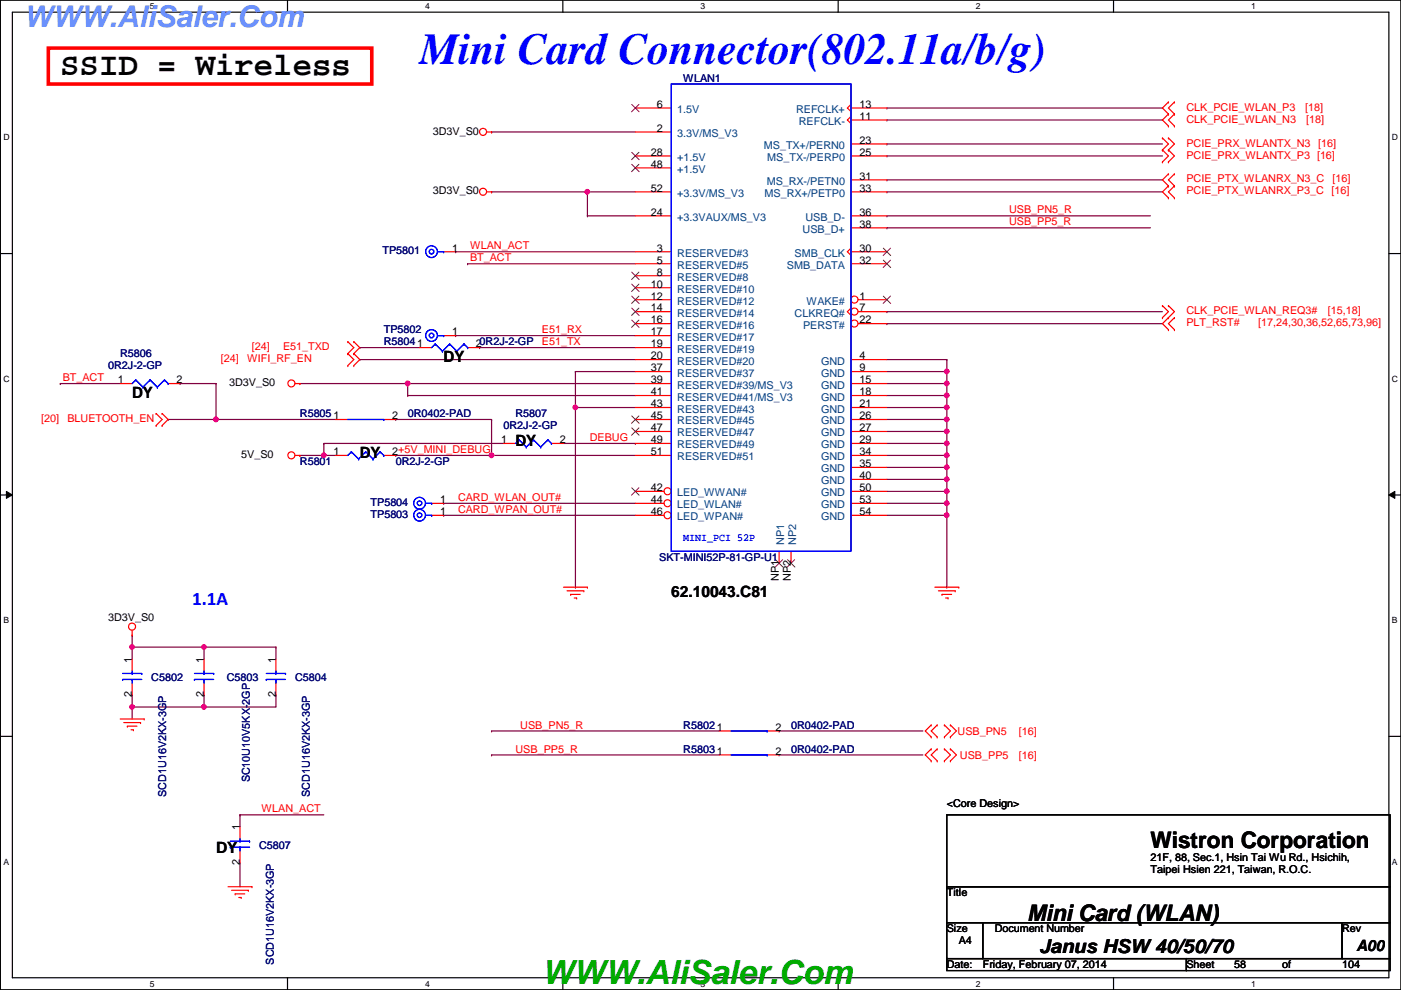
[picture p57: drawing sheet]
<svg xmlns="http://www.w3.org/2000/svg" width="297mm" height="210mm" viewBox="0 0 297 210" stroke-linecap="round" stroke-linejoin="round" font-family="sans-serif">
<defs><g id="words">
<text font-size="9.4" fill="#00f" x="89" y="13.6">Mini Card Connector(802.11a/b/g)</text>
<text font-size="7.1" fill="#00ab00" x="114.9" y="208.6">WWW.AliSaler.Com</text>
<text font-size="6.9" x="12.8" y="15.9">SSID = Wireless</text>
<text font-size="6.3" fill="#6b91ff" x="5.1" y="5.6">WWW.AliSaler.Com</text>
<g font-size="4.8">
<text x="243.9" y="179.8">Wistron Corporation</text>
<text x="217.8" y="195.2">Mini Card (WLAN)</text>
</g>
<text font-size="4.1" fill="#00f" x="40.7" y="128.4">1.1A</text>
<text font-size="4.1" x="220.3" y="202.1">Janus HSW 40/50/70</text>
<g font-size="3.3">
<text x="94.1" y="76.8">DY</text>
<text x="28" y="84.4">DY</text>
<text x="109.3" y="94.6">DY</text>
<text x="76.3" y="97.1">DY</text>
<text x="142.3" y="126.6">62.10043.C81</text>
<text x="45.8" y="180.9">DY</text>
<text x="287.6" y="201.7">A00</text>
</g>
<g font-size="2.3" fill="#000080">
<text x="144.9" y="17.4">WLAN1</text>
<text x="81.1" y="53.9">TP5801</text>
<text x="81.4" y="70.7">TP5802</text>
<text x="25.5" y="75.8">R5806</text>
<text x="81.4" y="73.2">R58041</text>
<text x="22.9" y="78.3">0R2J-2-GP</text>
<text x="63.6" y="88.5">R58051</text>
<text x="86.4" y="88.5">0R0402-PAD</text>
<text x="109.3" y="88.5">R5807</text>
<text x="106.8" y="91">0R2J-2-GP</text>
<text x="63.6" y="98.6">R5801</text>
<text x="83.9" y="98.6">0R2J-2-GP</text>
<text x="78.6" y="107.3">TP5804</text>
<text x="78.6" y="109.8">TP5803</text>
<text x="139.8" y="119">SKT-MINI52P-81-GP-U1</text>
<text x="32.1" y="144.4">C5802</text>
<text x="48.1" y="144.4">C5803</text>
<text x="62.6" y="144.4">C5804</text>
<text x="144.9" y="154.5">R58021</text>
<text x="167.7" y="154.5">0R0402-PAD</text>
<text x="144.9" y="159.6">R58031</text>
<text x="167.7" y="159.6">0R0402-PAD</text>
<text x="53" y="165.9" transform="rotate(-90 53 165.9)">SC10U10V5KX-2GP</text>
<text x="35.2" y="169" transform="rotate(-90 35.2 169)">SCD1U16V2KX-3GP</text>
<text x="65.7" y="169" transform="rotate(-90 65.7 169)">SCD1U16V2KX-3GP</text>
<text x="54.9" y="179.9">C5807</text>
<text x="58.1" y="204.5" transform="rotate(-90 58.1 204.5)">SCD1U16V2KX-3GP</text>
</g>
<g font-size="2.3">
<text x="139.3" y="22.9">6</text>
<text x="182.2" y="22.9">13</text>
<text x="91.8" y="28.5">3D3V_S0</text>
<text x="139.3" y="27.9">2</text>
<text x="182.2" y="25.4">11</text>
<text x="138" y="33">28</text>
<text x="138" y="35.6">48</text>
<text x="182.2" y="30.5">23</text>
<text x="182.2" y="33">25</text>
<text x="91.8" y="41.2">3D3V_S0</text>
<text x="138" y="40.6">52</text>
<text x="182.2" y="40.6">33</text>
<text x="182.2" y="38.1">31</text>
<text x="138" y="45.7">24</text>
<text x="182.2" y="45.7">36</text>
<text x="95.8" y="53.3">1</text>
<text x="139.3" y="53.3">3</text>
<text x="182.2" y="48.3">38</text>
<text x="182.2" y="53.3">30</text>
<text x="139.3" y="55.9">5</text>
<text x="139.3" y="58.4">8</text>
<text x="182.2" y="55.9">32</text>
<text x="138" y="61">10</text>
<text x="138" y="63.5">12</text>
<text x="182.2" y="63.5">1</text>
<text x="95.8" y="71.1">1</text>
<text x="138" y="66">14</text>
<text x="138" y="68.6">16</text>
<text x="138" y="71.1">17</text>
<text x="182.2" y="66">7</text>
<text x="182.2" y="68.6">22</text>
<text x="100.9" y="73.7">20R2J-2-GP</text>
<text x="138" y="73.7">19</text>
<text x="138" y="76.2">20</text>
<text x="182.2" y="76.2">4</text>
<text x="25" y="81.3">1</text>
<text x="37.4" y="81.3">2</text>
<text x="48.6" y="81.9">3D3V_S0</text>
<text x="138" y="78.7">37</text>
<text x="138" y="81.3">39</text>
<text x="138" y="83.8">41</text>
<text x="182.2" y="78.7">9</text>
<text x="182.2" y="81.3">15</text>
<text x="182.2" y="83.8">18</text>
<text x="83.1" y="88.9">2</text>
<text x="138" y="86.4">43</text>
<text x="138" y="88.9">45</text>
<text x="182.2" y="86.4">21</text>
<text x="182.2" y="88.9">26</text>
<text x="106.3" y="94">1</text>
<text x="118.7" y="94">2</text>
<text x="138" y="91.4">47</text>
<text x="138" y="94">49</text>
<text x="182.2" y="91.4">27</text>
<text x="182.2" y="94">29</text>
<text x="51.1" y="97.1">5V_S0</text>
<text x="70.7" y="96.5">1</text>
<text x="83.1" y="96.5">2+5V_MINI_DEBUG</text>
<text x="138" y="96.5">51</text>
<text x="182.2" y="96.5">34</text>
<text x="182.2" y="99.1">35</text>
<text x="182.2" y="101.6">40</text>
<text x="93.3" y="106.7">1</text>
<text x="138" y="104.1">42</text>
<text x="138" y="106.7">44</text>
<text x="182.2" y="104.1">50</text>
<text x="182.2" y="106.7">53</text>
<text x="93.3" y="109.2">1</text>
<text x="138" y="109.2">46</text>
<text x="182.2" y="109.2">54</text>
<text x="165.1" y="123.1" transform="rotate(-90 165.1 123.1)">NP1</text>
<text x="167.7" y="123.1" transform="rotate(-90 167.7 123.1)">NP2</text>
<text x="22.9" y="131.7">3D3V_S0</text>
<text x="28" y="140.5" transform="rotate(-90 28 140.5)">1</text>
<text x="43.2" y="140.5" transform="rotate(-90 43.2 140.5)">1</text>
<text x="58.5" y="140.5" transform="rotate(-90 58.5 140.5)">1</text>
<text x="28" y="147.9" transform="rotate(-90 28 147.9)">2</text>
<text x="43.2" y="147.9" transform="rotate(-90 43.2 147.9)">2</text>
<text x="58.5" y="147.9" transform="rotate(-90 58.5 147.9)">2</text>
<text x="164.4" y="154.9">2</text>
<text x="164.4" y="160">2</text>
<text x="200.7" y="171">&lt;Core Design&gt;</text>
<text x="50.8" y="176.1" transform="rotate(-90 50.8 176.1)">1</text>
<text x="50.8" y="183.4" transform="rotate(-90 50.8 183.4)">2</text>
<text x="243.9" y="182.5">21F, 88, Sec.1, Hsin Tai Wu Rd., Hsichih,</text>
<text x="243.9" y="185.1">Taipei Hsien 221, Taiwan, R.O.C.</text>
<text x="200.7" y="190.1">Title</text>
<text x="200.7" y="197.7">Size</text>
<text x="210.9" y="197.7">Document Number</text>
<text x="284.6" y="197.7">Rev</text>
<text x="203.3" y="200.2">A4</text>
<text x="200.7" y="205.3">Date:</text>
<text x="208.4" y="205.3">Friday, February 07, 2014</text>
<text x="251.5" y="205.3">Sheet</text>
<text x="261.7" y="205.3">58</text>
<text x="271.9" y="205.3">of</text>
<text x="284.6" y="205.3">104</text>
</g>
<g font-size="2.3" fill="#004080">
<text x="143.6" y="24">1.5V</text>
<text x="168.8" y="24">REFCLK+</text>
<text x="143.6" y="29">3.3V/MS_V3</text>
<text x="169.4" y="26.5">REFCLK-</text>
<text x="143.6" y="34.1">+1.5V</text>
<text x="162" y="31.6">MS_TX+/PERN0</text>
<text x="162.7" y="34.1">MS_TX-/PERP0</text>
<text x="143.6" y="36.7">+1.5V</text>
<text x="143.6" y="41.7">+3.3V/MS_V3</text>
<text x="162.1" y="41.7">MS_RX+/PETP0</text>
<text x="162.6" y="39.2">MS_RX-/PETN0</text>
<text x="143.6" y="46.8">+3.3VAUX/MS_V3</text>
<text x="170.8" y="46.8">USB_D-</text>
<text x="170.2" y="49.4">USB_D+</text>
<text x="143.6" y="54.4">RESERVED#3</text>
<text x="143.6" y="57">RESERVED#5</text>
<text x="143.6" y="59.5">RESERVED#8</text>
<text x="166.8" y="57">SMB_DATA</text>
<text x="168.5" y="54.4">SMB_CLK</text>
<text x="143.6" y="62.1">RESERVED#10</text>
<text x="143.6" y="64.6">RESERVED#12</text>
<text x="171" y="64.6">WAKE#</text>
<text x="143.6" y="67.1">RESERVED#14</text>
<text x="143.6" y="69.7">RESERVED#16</text>
<text x="168.5" y="67.1">CLKREQ#</text>
<text x="170.3" y="69.7">PERST#</text>
<text x="143.6" y="72.2">RESERVED#17</text>
<text x="143.6" y="74.8">RESERVED#19</text>
<text x="143.6" y="77.3">RESERVED#20</text>
<text x="174.1" y="77.3">GND</text>
<text x="143.6" y="79.8">RESERVED#37</text>
<text x="143.6" y="82.4">RESERVED#39/MS_V3</text>
<text x="174.1" y="79.8">GND</text>
<text x="174.1" y="82.4">GND</text>
<text x="143.6" y="84.9">RESERVED#41/MS_V3</text>
<text x="143.6" y="87.5">RESERVED#43</text>
<text x="174.1" y="84.9">GND</text>
<text x="174.1" y="87.5">GND</text>
<text x="143.6" y="90">RESERVED#45</text>
<text x="143.6" y="92.5">RESERVED#47</text>
<text x="143.6" y="95.1">RESERVED#49</text>
<text x="174.1" y="90">GND</text>
<text x="174.1" y="92.5">GND</text>
<text x="174.1" y="95.1">GND</text>
<text x="143.6" y="97.6">RESERVED#51</text>
<text x="174.1" y="97.6">GND</text>
<text x="174.1" y="100.2">GND</text>
<text x="143.6" y="105.2">LED_WWAN#</text>
<text x="143.6" y="107.8">LED_WLAN#</text>
<text x="174.1" y="102.7">GND</text>
<text x="174.1" y="105.2">GND</text>
<text x="174.1" y="107.8">GND</text>
<text x="143.6" y="110.3">LED_WPAN#</text>
<text x="174.1" y="110.3">GND</text>
<text x="166.2" y="115.6" transform="rotate(-90 166.2 115.6)">NP1</text>
<text x="168.8" y="115.6" transform="rotate(-90 168.8 115.6)">NP2</text>
</g>
<g font-size="2.3" fill="#f00">
<text x="251.5" y="23.5">CLK_PCIE_WLAN_P3</text>
<text x="276.7" y="23.5">[18]</text>
<text x="251.5" y="26">CLK_PCIE_WLAN_N3</text>
<text x="277" y="26">[18]</text>
<text x="251.5" y="31.1">PCIE_PRX_WLANTX_N3 [16]</text>
<text x="251.5" y="33.6">PCIE_PRX_WLANTX_P3 [16]</text>
<text x="251.5" y="38.7">PCIE_PTX_WLANRX_N3_C</text>
<text x="251.5" y="41.2">PCIE_PTX_WLANRX_P3_C [16]</text>
<text x="282.5" y="38.7">[16]</text>
<text x="213.9" y="45.3">USB_PN5_R</text>
<text x="213.9" y="47.8">USB_PP5_R</text>
<text x="99.6" y="52.9">WLAN_ACT</text>
<text x="99.6" y="55.4">BT_ACT</text>
<text x="114.9" y="70.7">E51_RX</text>
<text x="251.5" y="69.2">PLT_RST#</text>
<text x="251.5" y="66.6">CLK_PCIE_WLAN_REQ3#</text>
<text x="266.8" y="69.2">[17,24,30,36,52,65,73,96]</text>
<text x="281.5" y="66.6">[15,18]</text>
<text x="46.8" y="76.8">[24]</text>
<text x="52.4" y="76.8">WIFI_RF_EN</text>
<text x="53.4" y="74.3">[24]</text>
<text x="60" y="74.3">E51_TXD</text>
<text x="114.9" y="73.2">E51_TX</text>
<text x="13.3" y="80.8">BT_ACT</text>
<text x="8.7" y="89.5">[20]</text>
<text x="14.3" y="89.5">BLUETOOTH_EN</text>
<text x="125" y="93.5">DEBUG</text>
<text x="97.1" y="106.2">CARD_WLAN_OUT#</text>
<text x="97.1" y="108.8">CARD_WPAN_OUT#</text>
<text x="110.3" y="154.5">USB_PN5_R</text>
<text x="203" y="155.8">USB_PN5</text>
<text x="216" y="155.8">[16]</text>
<text x="109.3" y="159.6">USB_PP5_R</text>
<text x="203.5" y="160.9">USB_PP5</text>
<text x="216" y="160.9">[16]</text>
<text x="55.5" y="172.3">WLAN_ACT</text>
</g>
<text font-size="2.3" fill="#00f" x="144.9" y="114.7">MINI_PCI 52P</text>
<g font-size="1.8">
<text x="31.8" y="1.9">5</text>
<text x="90.1" y="1.9">4</text>
<text x="148.5" y="1.9">3</text>
<text x="206.9" y="1.9">2</text>
<text x="265.3" y="1.9">1</text>
<text x=".7" y="29.8">D</text>
<text x="295.1" y="29.8">D</text>
<text x=".7" y="80.9">C</text>
<text x="295.1" y="80.9">C</text>
<text x=".7" y="132.1">B</text>
<text x="295.1" y="132.1">B</text>
<text x=".7" y="183.3">A</text>
<text x="295.1" y="183.3">A</text>
<text x="31.8" y="209.2">5</text>
<text x="90.1" y="209.2">4</text>
<text x="148.5" y="209.2">3</text>
<text x="206.9" y="209.2">2</text>
<text x="265.3" y="209.2">1</text>
</g>
</g></defs>
<path d="M.1 0h296.9v209.8h-296.9zM2.6 2.6h291.9v204.7h-291.9z" fill="none" stroke="#000" stroke-width=".25"/>
<g fill="#fff">
<path d="M31.8 .3h1v2h-1z"/>
<path d="M31.8 207.6h1v1.9h-1z"/>
</g>
<path d="M61 0v2.6M61 207.3v2.5" fill="none" stroke="#000" stroke-width=".25"/>
<g fill="#fff">
<path d="M90.1 .3h1v2h-1z"/>
<path d="M90.1 207.6h1v1.9h-1z"/>
</g>
<path d="M119.3 0v2.6M119.3 207.3v2.5" fill="none" stroke="#000" stroke-width=".25"/>
<g fill="#fff">
<path d="M148.5 .3h1v2h-1z"/>
<path d="M148.5 207.6h1v1.9h-1z"/>
</g>
<path d="M177.7 0v2.6M177.7 207.3v2.5" fill="none" stroke="#000" stroke-width=".25"/>
<g fill="#fff">
<path d="M206.9 .3h1v2h-1z"/>
<path d="M206.9 207.6h1v1.9h-1z"/>
</g>
<path d="M236.1 0v2.6M236.1 207.3v2.5" fill="none" stroke="#000" stroke-width=".25"/>
<g fill="#fff">
<path d="M265.3 .3h.9v2h-.9z"/>
<path d="M265.3 207.6h.9v1.9h-.9z"/>
<path d="M.7 28.2h1.3v1.9h-1.3z"/>
<path d="M295.1 28.2h1.3v1.9h-1.3z"/>
<path d="M.7 79.3h1.3v2h-1.3z"/>
<path d="M295.1 79.3h1.3v2h-1.3z"/>
</g>
<path d="M.1 53.8h2.5M294.5 53.8h2.5" fill="none" stroke="#000" stroke-width=".25"/>
<g fill="#fff">
<path d="M.7 130.5h1.2v2h-1.2z"/>
<path d="M295.1 130.5h1.2v2h-1.2z"/>
</g>
<path d="M.1 104.9h2.5M294.5 104.9h2.5" fill="none" stroke="#000" stroke-width=".25"/>
<path d="M1.4 104.2l1.2 .7-1.2 .8zM294.5 104.9l1.2-.7v1.5z" fill="#000"/>
<path d="M1.4 104.2l1.2 .7-1.2 .8zM294.5 104.9l1.2-.7v1.5z" fill="none" stroke="#000" stroke-width=".21"/>
<g fill="#fff">
<path d="M.7 181.7h1.2v2h-1.2z"/>
<path d="M295.1 181.7h1.2v2h-1.2z"/>
</g>
<path d="M.1 156.1h2.5M294.5 156.1h2.5" fill="none" stroke="#000" stroke-width=".25"/>
<path d="M68.7 94h.1M68.7 96.6h.1M68.7 94v2.6M68.7 94h38.1" fill="none" stroke="#800040" stroke-width=".25"/>
<circle cx="68.6" cy="96.5" r=".49" fill="#f0f"/>
<circle cx="68.6" cy="96.5" r=".49" fill="none" stroke="#f0f" stroke-width=".25"/>
<path d="M63.6 96.6h.1M63.6 96.6h5.1M28 137.2h.1M28 137.2h15.3" fill="none" stroke="#800040" stroke-width=".25"/>
<circle cx="28" cy="137.2" r=".49" fill="#f0f"/>
<circle cx="28" cy="137.2" r=".49" fill="none" stroke="#f0f" stroke-width=".25"/>
<g fill="none" stroke="#800040" stroke-width=".25">
<path d="M28 134.7h.1M28 137.2h.1M28 134.7v5M43.3 137.2h15.2M43.3 137.2h.1M43.3 137.2v2.5M58.5 137.2h.1M58.5 137.2v2.5M28 149.9h.1M28 149.9v2.5M58.5 147.4h.1M58.5 147.4v2.5"/>
<path d="M50.9 172.8h.1M50.9 172.8v2.5M50.9 172.8h17.8M50.9 182.9h.1M50.9 182.9v5.1"/>
</g>
<circle cx="43.2" cy="137.2" r=".49" fill="#f0f"/>
<circle cx="43.2" cy="137.2" r=".49" fill="none" stroke="#f0f" stroke-width=".25"/>
<path d="M43.3 149.9h15.2M43.3 147.4h.1M43.3 149.9h.1M43.3 147.4v2.5" fill="none" stroke="#800040" stroke-width=".25"/>
<circle cx="43.2" cy="149.9" r=".49" fill="#f0f"/>
<circle cx="43.2" cy="149.9" r=".49" fill="none" stroke="#f0f" stroke-width=".25"/>
<path d="M28 149.9h.1M28 149.9h15.3" fill="none" stroke="#800040" stroke-width=".25"/>
<circle cx="28" cy="149.9" r=".49" fill="#f0f"/>
<circle cx="28" cy="149.9" r=".49" fill="none" stroke="#f0f" stroke-width=".25"/>
<g fill="none" stroke="#800040" stroke-width=".25">
<path d="M188 38.1h58.5M188 30.5h58.5M188 33.1h58.5M188 38.1h.1M188 30.5h.1M188 33.1h.1M188 40.7h58.5M188 40.7h.1M119.5 94h15.2M134.7 94h.1M188 96.6h12.7M200.7 96.6h.1"/>
<path d="M200.7 99.1h.1M200.7 96.6v2.5M188 109.3h12.7M200.7 109.3h.1M200.7 109.3v15.2M200.7 124.5h.1M28 147.4h.1M28 147.4v2.5M104.2 155h48.3M104.2 155h.1M165.2 155h30.5M165.2 155h.1"/>
<path d="M104.2 160.1h48.3M104.2 160.1h.1M165.2 160.1h30.5M165.2 160.1h.1"/>
</g>
<circle cx="200.7" cy="99.1" r=".49" fill="#f0f"/>
<circle cx="200.7" cy="99.1" r=".49" fill="none" stroke="#f0f" stroke-width=".25"/>
<path d="M200.7 78.8h.1M200.7 76.2v2.6" fill="none" stroke="#800040" stroke-width=".25"/>
<circle cx="200.7" cy="78.8" r=".49" fill="#f0f"/>
<circle cx="200.7" cy="78.8" r=".49" fill="none" stroke="#f0f" stroke-width=".25"/>
<path d="M188 22.9h58.5M188 22.9h.1M96.6 53.4h.1M96.6 53.4h38.1M99.1 55.9h35.6M99.1 55.9h.1M122 78.8h.1M122 78.8h12.7M188 86.4h12.7M200.7 86.4h.1" fill="none" stroke="#800040" stroke-width=".25"/>
<circle cx="200.7" cy="86.4" r=".49" fill="#f0f"/>
<circle cx="200.7" cy="86.4" r=".49" fill="none" stroke="#f0f" stroke-width=".25"/>
<path d="M200.7 88.9h.1M200.7 86.4v2.5" fill="none" stroke="#800040" stroke-width=".25"/>
<circle cx="200.7" cy="88.9" r=".49" fill="#f0f"/>
<circle cx="200.7" cy="88.9" r=".49" fill="none" stroke="#f0f" stroke-width=".25"/>
<path d="M76.3 76.2h58.4M76.3 76.2h.1M188 68.6h58.5M188 68.6h.1M188 78.8h12.7M200.7 78.8h.1M188 101.6h12.7M200.7 101.6h.1M200.7 104.2h.1M200.7 101.6v2.6" fill="none" stroke="#800040" stroke-width=".25"/>
<circle cx="200.7" cy="104.2" r=".49" fill="#f0f"/>
<circle cx="200.7" cy="104.2" r=".49" fill="none" stroke="#f0f" stroke-width=".25"/>
<path d="M188 45.8h55.9M188 48.3h55.9M188 45.8h.1M188 48.3h.1M188 76.2h12.7M200.7 76.2h.1M86.4 81.3h.1M86.4 81.3v2.6" fill="none" stroke="#800040" stroke-width=".25"/>
<circle cx="86.4" cy="81.3" r=".49" fill="#f0f"/>
<circle cx="86.4" cy="81.3" r=".49" fill="none" stroke="#f0f" stroke-width=".25"/>
<path d="M122 78.8v7.6M63.6 81.3h.1M63.6 81.3h71.1M86.4 83.9h48.3M86.4 83.9h.1M86.4 81.3h.1M122 86.4h.1" fill="none" stroke="#800040" stroke-width=".25"/>
<circle cx="122" cy="86.4" r=".49" fill="#f0f"/>
<circle cx="122" cy="86.4" r=".49" fill="none" stroke="#f0f" stroke-width=".25"/>
<g fill="none" stroke="#800040" stroke-width=".25">
<path d="M104.2 28h30.5M104.2 28h.1M188 25.4h58.5M188 25.4h.1M104.2 40.7h.1M104.2 40.7h20.3M76.3 73.7h.1M76.3 73.7h12.7M96.6 71.2h.1M96.6 71.2h38.1M101.7 73.7h.1M101.7 73.7h33"/>
<path d="M188 91.5h12.7M200.7 91.5h.1"/>
</g>
<circle cx="200.7" cy="91.5" r=".49" fill="#f0f"/>
<circle cx="200.7" cy="91.5" r=".49" fill="none" stroke="#f0f" stroke-width=".25"/>
<path d="M188 66.1h58.5M188 66.1h.1M200.7 78.8v2.5M200.7 94h.1M200.7 81.3h.1M200.7 91.5v2.5" fill="none" stroke="#800040" stroke-width=".25"/>
<circle cx="200.7" cy="81.3" r=".49" fill="#f0f"/>
<circle cx="200.7" cy="81.3" r=".49" fill="none" stroke="#f0f" stroke-width=".25"/>
<path d="M188 104.2h12.7M200.7 104.2h.1M200.7 106.7h.1M200.7 104.2v2.5" fill="none" stroke="#800040" stroke-width=".25"/>
<circle cx="200.7" cy="106.7" r=".49" fill="#f0f"/>
<circle cx="200.7" cy="106.7" r=".49" fill="none" stroke="#f0f" stroke-width=".25"/>
<path d="M124.5 40.7h10.2M124.5 40.7h.1M188 83.9h12.7M200.7 83.9h.1M200.7 86.4h.1M200.7 83.9v2.5M94.1 109.3h40.6M94.1 109.3h.1" fill="none" stroke="#800040" stroke-width=".25"/>
<circle cx="124.5" cy="40.7" r=".49" fill="#f0f"/>
<circle cx="124.5" cy="40.7" r=".49" fill="none" stroke="#f0f" stroke-width=".25"/>
<path d="M122 86.4h.1M122 86.4v38.1M122 86.4h12.7M188 94h12.7M200.7 94h.1M122 124.5h.1" fill="none" stroke="#800040" stroke-width=".25"/>
<circle cx="200.7" cy="94" r=".49" fill="#f0f"/>
<circle cx="200.7" cy="94" r=".49" fill="none" stroke="#f0f" stroke-width=".25"/>
<path d="M200.7 96.6h.1M200.7 94v2.6" fill="none" stroke="#800040" stroke-width=".25"/>
<circle cx="200.7" cy="96.5" r=".49" fill="#f0f"/>
<circle cx="200.7" cy="96.5" r=".49" fill="none" stroke="#f0f" stroke-width=".25"/>
<path d="M188 106.7h12.7M200.7 106.7h.1M200.7 109.3h.1M200.7 106.7v2.6" fill="none" stroke="#800040" stroke-width=".25"/>
<circle cx="200.7" cy="109.2" r=".49" fill="#f0f"/>
<circle cx="200.7" cy="109.2" r=".49" fill="none" stroke="#f0f" stroke-width=".25"/>
<path d="M38.2 81.3h.1M38.2 81.3h7.6M45.8 81.3h.1M45.8 81.3v7.6M188 88.9h12.7M200.7 88.9h.1M200.7 91.5h.1M200.7 88.9v2.6M94.1 106.7h40.6M94.1 106.7h.1" fill="none" stroke="#800040" stroke-width=".25"/>
<circle cx="45.8" cy="88.9" r=".49" fill="#f0f"/>
<circle cx="45.8" cy="88.9" r=".49" fill="none" stroke="#f0f" stroke-width=".25"/>
<path d="M35.6 88.9h10.2M35.6 88.9h.1M68.7 96.6h2.5M68.7 96.6h.1M104.2 96.6h30.5M104.2 96.6h.1" fill="none" stroke="#800040" stroke-width=".25"/>
<circle cx="104.2" cy="96.5" r=".49" fill="#f0f"/>
<circle cx="104.2" cy="96.5" r=".49" fill="none" stroke="#f0f" stroke-width=".25"/>
<g fill="none" stroke="#800040" stroke-width=".25">
<path d="M124.5 45.8h10.2M124.5 40.7h.1M124.5 45.8h.1M124.5 40.7v5.1M12.8 81.3h12.7M12.8 81.3h.1M45.8 88.9h.1M45.8 88.9h25.4M83.9 88.9h20.3M83.9 88.9h.1M83.9 96.6h.1M104.2 88.9h.1"/>
<path d="M104.2 88.9v7.7h-20.3M188 99.1h12.7M200.7 99.1h.1M200.7 99.1v2.5M200.7 101.6h.1"/>
</g>
<circle cx="200.7" cy="101.6" r=".49" fill="#f0f"/>
<circle cx="200.7" cy="101.6" r=".49" fill="none" stroke="#f0f" stroke-width=".25"/>
<path d="M188 81.3h12.7M200.7 81.3h.1M200.7 83.9h.1M200.7 81.3v2.6" fill="none" stroke="#800040" stroke-width=".25"/>
<circle cx="200.7" cy="83.8" r=".49" fill="#f0f"/>
<circle cx="200.7" cy="83.8" r=".49" fill="none" stroke="#f0f" stroke-width=".25"/>
<g fill="none" stroke="#f00" stroke-width=".25">
<path d="M103.2 28h1M104.2 28h.1M134.7 28h7.6M134.7 22.9h7.6M134.7 33.1h7.6M134.7 35.6h7.6M180.4 22.9h7.6M180.4 33.1h7.6M180.4 22.1l-.7 .8 .7 .8M180.4 24.7l-.7 .7 .7 .8M180.4 25.4h7.6M180.4 30.5h7.6"/>
<path d="M180.4 38.1h7.6M246.5 31.8h.1M246.5 29.3h.1M246.5 34.3h.1M246.5 29.3l1.2 1.2-1.2 1.3M246.5 31.8l1.2 1.3-1.2 1.2M247.7 36.9l-1.2 1.2 1.2 1.3M247.7 39.4l-1.2 1.3 1.2 1.3M247.7 21.6l-1.2 1.3 1.2 1.3M247.7 24.2l-1.2 1.2 1.2 1.3M247.7 29.3l1.3 1.2-1.3 1.3M247.7 31.8l1.3 1.3-1.3 1.2"/>
<path d="M247.7 39.4h.1M247.7 36.9h.1M247.7 31.8h.1M247.7 29.3h.1M247.7 34.3h.1M247.7 24.2h.1M247.7 21.6h.1M247.7 26.7h.1M249 36.9h.1M249 39.4h.1M249 21.6h.1M249 24.2h.1"/>
<path d="M249 26.7h.1M249 36.9l-1.3 1.2 1.3 1.3M249 39.4l-1.3 1.3 1.3 1.3M249 21.6l-1.3 1.3 1.3 1.3M249 24.2l-1.3 1.2 1.3 1.3M103.2 40.7h1M104.2 40.7h.1M134.7 40.7h7.6M134.7 45.8h7.6M134.7 53.4h7.6M134.7 55.9h7.6M134.7 58.5h7.6"/>
<path d="M180.4 40.7h7.6M180.4 45.8h7.6M180.4 48.3h7.6M247.7 42h.1M249 42h.1M73.7 75h.1M73.7 77.5h.1M73.7 72.4h.1M73.7 75l1.3 1.2-1.3 1.3M73.7 72.4l1.3 1.3-1.3 1.3M75 75l1.3 1.2-1.3 1.3M75 72.4l1.3 1.3-1.3 1.3"/>
<path d="M75 77.5h.1M75 75h.1M75 72.4h.1M134.7 76.2h7.6M134.7 78.8h7.6M134.7 61h7.6M134.7 63.5h7.6M134.7 66.1h7.6M134.7 68.6h7.6M134.7 71.2h7.6M134.7 73.7h7.6M180.4 76.2h7.6"/>
<path d="M180.4 78.8h7.6M246.5 67.4h.1M246.5 64.8h.1M246.5 64.8l1.2 1.3-1.2 1.3M247.7 64.8l1.3 1.3-2.5 2.5 1.2 1.3M247.7 69.9h.1M247.7 67.4h.1M247.7 64.8h.1M249 67.4h.1M249 69.9h.1M249 67.4l-1.3 1.2 1.3 1.3M33.1 87.7l1.3 1.2-1.3 1.3"/>
<path d="M33.1 87.7h.1M33.1 90.2h.1M34.4 87.7l1.2 1.2-1.2 1.3M34.4 90.2h.1M34.4 87.7h.1M62.6 81.3h1M62.6 96.6h1M63.6 81.3h.1M63.6 96.6h.1M71.2 88.9h2.5M81.4 88.9h2.5M134.7 81.3h7.6"/>
<path d="M134.7 96.6h7.6M134.7 88.9h7.6M134.7 83.9h7.6M134.7 86.4h7.6M134.7 91.5h7.6M134.7 94h7.6M180.4 81.3h7.6M180.4 96.6h7.6M180.4 88.9h7.6M180.4 83.9h7.6M180.4 86.4h7.6M180.4 91.5h7.6"/>
<path d="M180.4 94h7.6M180.4 99.1h7.6M91.5 109.3h2.6M91.5 106.7h2.6M180.4 109.3h7.6M180.4 106.7h7.6M180.4 101.6h7.6M180.4 104.2h7.6M28 134.7h.1M28 133.6v1.1M28 139.7v2.6M119.5 124.5h5"/>
<path d="M120.2 125.3h3.6M121 126h.1M121 126h2M121.7 126.8h.6M122.3 126.8h.1M123.8 125.3h.1M124.5 124.5h.1M198.2 124.5h5.1M199 125.3h3.5M199.7 126h.1M199.7 126h2.1M200.5 126.8h.5"/>
<path d="M201 126.8h.1M202.5 125.3h.1M203.3 124.5h.1M25.5 152.4h5.1M26.2 153.2h3.6M27 154h.1M27 154h2M27.8 154.7h.5M28 144.8v2.6M28.3 154.7h.1M29.8 153.2h.1M30.6 152.4h.1"/>
<path d="M197.4 158.8l-1.2 1.3 1.2 1.2M197.4 153.7l-1.2 1.3 1.2 1.3M197.4 158.8h.1M197.4 156.3h.1M197.4 153.7h.1M198.7 158.8h.1M198.7 156.3h.1M198.7 153.7h.1M198.7 158.8l-1.3 1.3 1.3 1.2M198.7 153.7l-1.3 1.3 1.3 1.3M200.2 158.8l1.3 1.3-1.3 1.2M200.2 153.7l1.3 1.3-1.3 1.3"/>
<path d="M200.2 158.8h.1M200.2 153.7h.1M200.2 156.3h.1M201.5 158.8h.1M201.5 156.3h.1M201.5 153.7h.1M201.5 158.8l1.3 1.3-1.3 1.2M201.5 153.7l1.3 1.3-1.3 1.3M197.4 161.3h.1M198.7 161.3h.1M200.2 161.3h.1M201.5 161.3h.1"/>
<path d="M48.3 188h5.1M49.1 188.8h3.6M49.9 189.5h2M49.9 189.5h.1M50.6 190.3h.5M51.1 190.3h.1M52.7 188.8h.1M53.4 188h.1"/>
<circle cx="102.4" cy="28" r=".75"/>
<circle cx="102.4" cy="40.7" r=".75"/>
<circle cx="61.8" cy="81.3" r=".75"/>
<circle cx="61.8" cy="96.5" r=".75"/>
<circle cx="28" cy="132.9" r=".75"/>
</g>
<path d="M200.7 172.8h94v15.2h-94zM200.7 188h94v7.6h-94zM200.7 195.6h7.7v7.6h-7.7zM208.4 195.6h76.2v7.6h-76.2zM284.6 195.6h10.1v7.6h-10.1zM200.7 203.2h50.8v2.6h-50.8zM251.5 203.2h43.2v2.6h-43.2z" fill="none" stroke="#000" stroke-width=".25"/>
<path d="M10.2 10.2h68.6v7.6h-68.6z" fill="none" stroke="#f00" stroke-width=".76"/>
<g fill="none" stroke="#00f" stroke-width=".25">
<path d="M73.7 88.9h7.7M81.4 88.9h.1M90.3 109.3h1.2M90.3 106.7h1.2M91.5 109.3h.1M91.5 106.7h.1M26 144.1h.1M26 142.8h4.1M26 144.1h4.1M28 142.8h.1M28 144.1h.1M28 142.3v.5"/>
<path d="M28 144.1v.7M30.1 142.8h.1"/>
<circle cx="89" cy="109.2" r=".49"/>
<circle cx="89" cy="106.7" r=".49"/>
<circle cx="89" cy="109.2" r="1.25"/>
<circle cx="89" cy="106.7" r="1.25"/>
</g>
<g fill="none" stroke="#804000" stroke-width=".21">
<path d="M133.9 22.1l1.6 1.6M133.9 32.3l1.6 1.6M133.9 34.8l1.6 1.6M135.5 22.1l-1.6 1.6M135.5 32.3l-1.6 1.6M135.5 34.8l-1.6 1.6M133.9 57.7l1.6 1.6M135.5 57.7l-1.6 1.6M133.9 60.2l1.6 1.6M133.9 62.8l1.6 1.5M133.9 65.3l1.6 1.6M133.9 67.9l1.6 1.5"/>
<path d="M135.5 60.2l-1.6 1.6M135.5 62.8l-1.6 1.5M135.5 65.3l-1.6 1.6M135.5 67.9l-1.6 1.5M133.9 88.2l1.6 1.5M133.9 90.7l1.6 1.6M135.5 88.2l-1.6 1.5M135.5 90.7l-1.6 1.6"/>
</g>
<circle cx="181.2" cy="63.5" r=".75" fill="#fff"/>
<g fill="none" stroke="#f00" stroke-width=".25">
<path d="M180.4 65.3l-.7 .8 .7 .7M181.9 63.5h6.1"/>
<circle cx="181.2" cy="63.5" r=".75"/>
</g>
<path d="M187.3 62.8l1.5 1.5M188.8 62.8l-1.6 1.5" fill="none" stroke="#804000" stroke-width=".21"/>
<circle cx="181.2" cy="66.1" r=".75" fill="#fff"/>
<g fill="none" stroke="#f00" stroke-width=".25">
<path d="M181.9 66.1h6.1"/>
<circle cx="181.2" cy="66.1" r=".75"/>
</g>
<circle cx="181.2" cy="68.6" r=".75" fill="#fff"/>
<g fill="none" stroke="#f00" stroke-width=".25">
<path d="M180.4 52.6l-.7 .8 .7 .7M180.4 53.4h7.6M180.4 55.9h7.6M181.9 68.6h6.1"/>
<circle cx="181.2" cy="68.6" r=".75"/>
</g>
<path d="M187.3 52.6l1.5 1.6M187.3 55.2l1.5 1.5M188.8 52.6l-1.6 1.6M188.8 55.2l-1.6 1.5" fill="none" stroke="#804000" stroke-width=".21"/>
<circle cx="141.5" cy="104.2" r=".75" fill="#fff"/>
<g fill="none" stroke="#f00" stroke-width=".25">
<path d="M134.7 104.2h6.1"/>
<circle cx="141.5" cy="104.2" r=".75"/>
</g>
<path d="M133.9 103.4l1.6 1.6M135.5 103.4l-1.6 1.6" fill="none" stroke="#804000" stroke-width=".21"/>
<circle cx="141.5" cy="106.7" r=".75" fill="#fff"/>
<g fill="none" stroke="#f00" stroke-width=".25">
<path d="M134.7 106.7h6.1"/>
<circle cx="141.5" cy="106.7" r=".75"/>
</g>
<circle cx="141.5" cy="109.2" r=".75" fill="#fff"/>
<g fill="none" stroke="#f00" stroke-width=".25">
<path d="M94.1 53.4h2.5M89 73.7h2.5M94.1 71.2h2.5M99.1 73.7h2.6M25.5 81.3h2.5M35.6 81.3h2.6M71.2 96.6h2.5M81.4 96.6h2.5M106.8 94h2.5M116.9 94h2.6M134.7 109.3h6.1M165.2 116.9v2.5"/>
<path d="M167.7 116.9v2.5M43.3 139.7v2.6M58.5 139.7v2.6M43.3 144.8v2.6M58.5 144.8v2.6M152.5 155h2.5M162.6 155h2.6M50.9 175.3v2.5M152.5 160.1h2.5M162.6 160.1h2.6M50.9 180.4v2.5"/>
<circle cx="141.5" cy="109.2" r=".75"/>
</g>
<path d="M164.4 118.7l1.6 1.5M165.9 118.7l-1.5 1.5M167 118.7l1.5 1.5M168.5 118.7l-1.6 1.5" fill="none" stroke="#804000" stroke-width=".21"/>
<g fill="none" stroke="#00f" stroke-width=".25">
<path d="M142.3 17.8h38.1v99.1h-38.1zM92.8 53.4h1.3M94.1 53.4h.1M92.3 72.9l-.8 .8M92.3 72.9h.1M92.3 72.9l1.5 1.6M92.8 71.2h1.3M93.8 74.5h.1M94.1 71.2h.1M95.3 72.9h.1M95.3 72.9l1.6 1.6M95.3 72.9l-1.5 1.6"/>
<path d="M96.9 74.5h.1M98.4 72.9l-1.5 1.6M98.4 72.9h.1M98.4 72.9l.7 .8M99.1 73.7h.1M28.8 80.6h.1M28.8 80.6l1.5 1.5M28.8 80.6l-.8 .7M30.3 82.1h.1M31.8 80.6h.1M31.8 80.6l1.6 1.5M31.8 80.6l-1.5 1.5"/>
<path d="M33.4 82.1h.1M34.9 80.6l-1.5 1.5M34.9 80.6h.1M34.9 80.6l.7 .7M35.6 81.3h.1M74.5 95.8l-.8 .8M74.5 95.8h.1M74.5 95.8l1.5 1.5M76 97.3h.1M77.6 95.8h.1M77.6 95.8l1.5 1.5M77.6 95.8l-1.6 1.5"/>
<path d="M79.1 97.3h.1M80.6 95.8h.1M80.6 95.8l.8 .8M80.6 95.8l-1.5 1.5M81.4 96.6h.1M110.1 93.3l-.8 .7M110.1 93.3h.1M110.1 93.3l1.5 1.5M111.6 94.8h.1M113.1 93.3l-1.5 1.5M113.1 93.3h.1M113.1 93.3l1.5 1.5"/>
<path d="M114.6 94.8h.1M116.2 93.3l-1.6 1.5M116.2 93.3h.1M116.2 93.3l.7 .7M116.9 94h.1M41.2 144.1h4.1M41.2 144.1h.1M41.2 142.8h4.1M43.3 142.8h.1M43.3 144.1h.1M43.3 142.3v.5M43.3 144.1v.7"/>
<path d="M45.3 142.8h.1M56.5 144.1h4M56.5 144.1h.1M56.5 142.8h4M58.5 142.8h.1M58.5 144.1h.1M58.5 142.3v.5M58.5 144.1v.7M60.5 142.8h.1M155 155h7.6M162.6 155h.1M48.8 179.6h.1"/>
<path d="M48.8 178.4h4.1M48.8 179.6h4.1M50.9 178.4h.1M50.9 179.6h.1M50.9 177.8v.6M50.9 179.6v.8M52.9 178.4h.1M155 160.1h7.6M162.6 160.1h.1"/>
<circle cx="91.5" cy="53.4" r=".49"/>
<circle cx="91.5" cy="53.4" r="1.25"/>
<circle cx="91.5" cy="71.1" r=".49"/>
<circle cx="91.5" cy="71.1" r="1.25"/>
</g>
<circle cx="68.6" cy="96.5" r=".49" fill="#f0f"/>
<circle cx="68.6" cy="96.5" r=".49" fill="none" stroke="#f0f" stroke-width=".25"/>
<circle cx="28" cy="137.2" r=".49" fill="#f0f"/>
<circle cx="28" cy="137.2" r=".49" fill="none" stroke="#f0f" stroke-width=".25"/>
<circle cx="43.2" cy="137.2" r=".49" fill="#f0f"/>
<circle cx="43.2" cy="137.2" r=".49" fill="none" stroke="#f0f" stroke-width=".25"/>
<circle cx="43.2" cy="149.9" r=".49" fill="#f0f"/>
<circle cx="43.2" cy="149.9" r=".49" fill="none" stroke="#f0f" stroke-width=".25"/>
<circle cx="28" cy="149.9" r=".49" fill="#f0f"/>
<circle cx="28" cy="149.9" r=".49" fill="none" stroke="#f0f" stroke-width=".25"/>
<circle cx="200.7" cy="99.1" r=".49" fill="#f0f"/>
<circle cx="200.7" cy="99.1" r=".49" fill="none" stroke="#f0f" stroke-width=".25"/>
<circle cx="200.7" cy="78.8" r=".49" fill="#f0f"/>
<circle cx="200.7" cy="78.8" r=".49" fill="none" stroke="#f0f" stroke-width=".25"/>
<circle cx="200.7" cy="86.4" r=".49" fill="#f0f"/>
<circle cx="200.7" cy="86.4" r=".49" fill="none" stroke="#f0f" stroke-width=".25"/>
<circle cx="200.7" cy="88.9" r=".49" fill="#f0f"/>
<circle cx="200.7" cy="88.9" r=".49" fill="none" stroke="#f0f" stroke-width=".25"/>
<circle cx="200.7" cy="104.2" r=".49" fill="#f0f"/>
<circle cx="200.7" cy="104.2" r=".49" fill="none" stroke="#f0f" stroke-width=".25"/>
<circle cx="86.4" cy="81.3" r=".49" fill="#f0f"/>
<circle cx="86.4" cy="81.3" r=".49" fill="none" stroke="#f0f" stroke-width=".25"/>
<circle cx="122" cy="86.4" r=".49" fill="#f0f"/>
<circle cx="122" cy="86.4" r=".49" fill="none" stroke="#f0f" stroke-width=".25"/>
<circle cx="200.7" cy="91.5" r=".49" fill="#f0f"/>
<circle cx="200.7" cy="91.5" r=".49" fill="none" stroke="#f0f" stroke-width=".25"/>
<circle cx="200.7" cy="81.3" r=".49" fill="#f0f"/>
<circle cx="200.7" cy="81.3" r=".49" fill="none" stroke="#f0f" stroke-width=".25"/>
<circle cx="200.7" cy="106.7" r=".49" fill="#f0f"/>
<circle cx="200.7" cy="106.7" r=".49" fill="none" stroke="#f0f" stroke-width=".25"/>
<circle cx="124.5" cy="40.7" r=".49" fill="#f0f"/>
<circle cx="124.5" cy="40.7" r=".49" fill="none" stroke="#f0f" stroke-width=".25"/>
<circle cx="200.7" cy="94" r=".49" fill="#f0f"/>
<circle cx="200.7" cy="94" r=".49" fill="none" stroke="#f0f" stroke-width=".25"/>
<circle cx="200.7" cy="96.5" r=".49" fill="#f0f"/>
<circle cx="200.7" cy="96.5" r=".49" fill="none" stroke="#f0f" stroke-width=".25"/>
<circle cx="200.7" cy="109.2" r=".49" fill="#f0f"/>
<circle cx="200.7" cy="109.2" r=".49" fill="none" stroke="#f0f" stroke-width=".25"/>
<circle cx="45.8" cy="88.9" r=".49" fill="#f0f"/>
<circle cx="45.8" cy="88.9" r=".49" fill="none" stroke="#f0f" stroke-width=".25"/>
<circle cx="104.2" cy="96.5" r=".49" fill="#f0f"/>
<circle cx="104.2" cy="96.5" r=".49" fill="none" stroke="#f0f" stroke-width=".25"/>
<circle cx="200.7" cy="101.6" r=".49" fill="#f0f"/>
<circle cx="200.7" cy="101.6" r=".49" fill="none" stroke="#f0f" stroke-width=".25"/>
<circle cx="200.7" cy="83.8" r=".49" fill="#f0f"/>
<circle cx="200.7" cy="83.8" r=".49" fill="none" stroke="#f0f" stroke-width=".25"/>
<use href="#words"/>
</svg>
